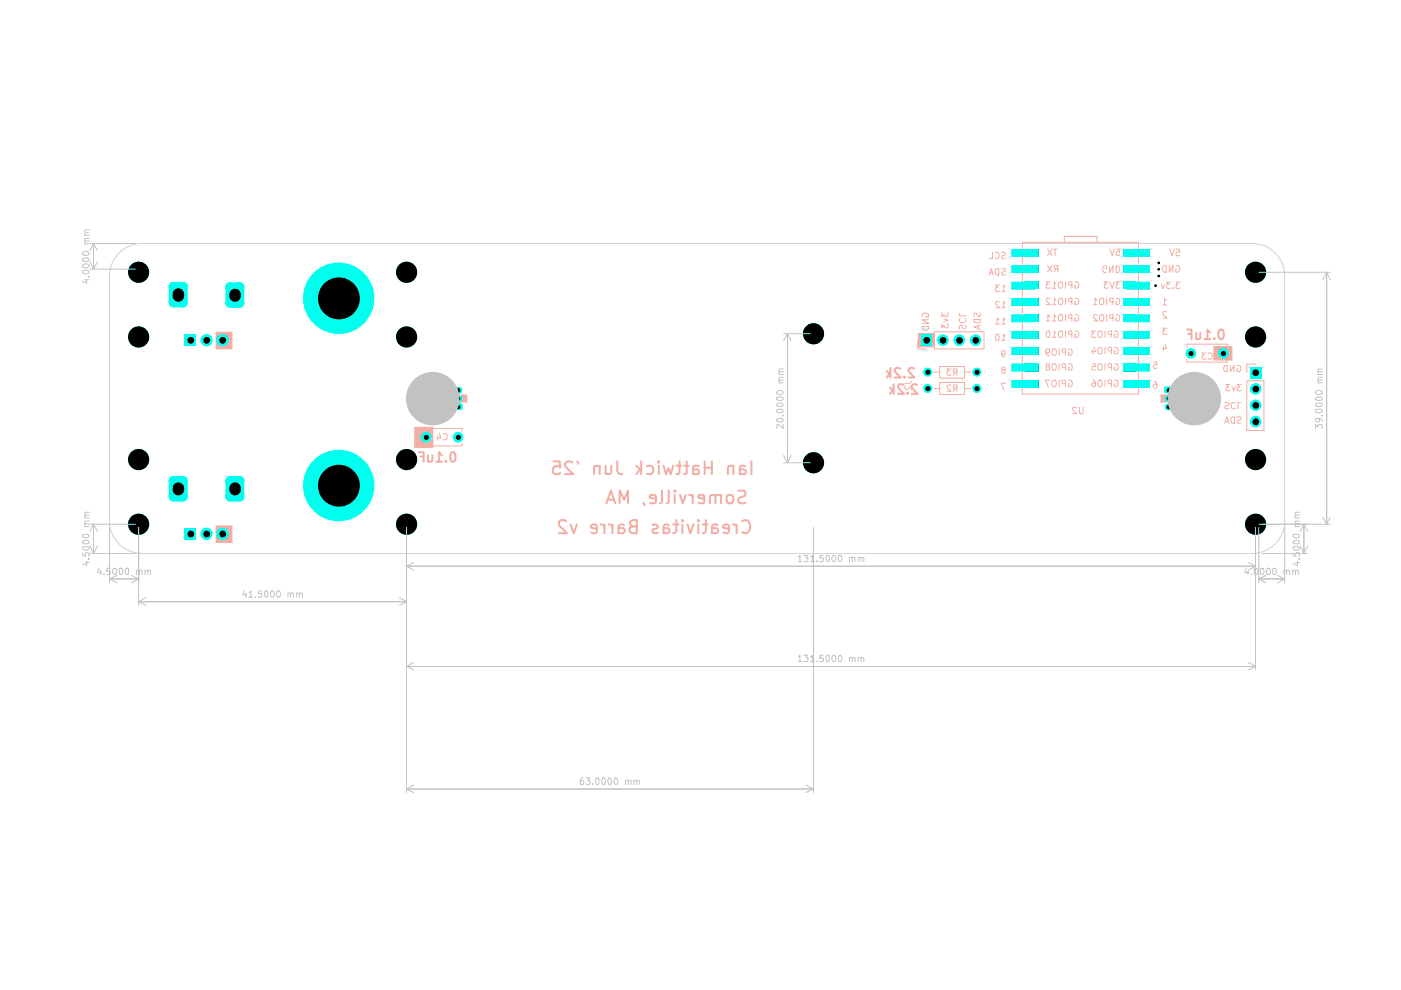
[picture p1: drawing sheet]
<svg xmlns="http://www.w3.org/2000/svg" width="297mm" height="210mm" viewBox="0 0 297 210" stroke-linecap="round" stroke-linejoin="round" font-family="sans-serif">
<g fill="#00c6c4">
<path d="M238.2 63.2h2.7v1.7h-2.7z"/>
<path d="M238.9 63.4h4.7v1.3h-4.7z"/>
</g>
<path d="M238.9 63.4h4.7v1.3h-4.7z" fill="none" stroke="#00c6c4" stroke-width=".25"/>
<g fill="#00c6c4">
<path d="M238.2 52.8h2.7v1.6h-2.7z"/>
<path d="M238.9 52.9h4.7v1.4h-4.7z"/>
</g>
<path d="M238.9 52.9h4.7v1.4h-4.7z" fill="none" stroke="#00c6c4" stroke-width=".25"/>
<g fill="#00c6c4">
<path d="M238.2 56.2h2.7v1.7h-2.7z"/>
<path d="M238.9 56.4h4.7v1.4h-4.7z"/>
</g>
<path d="M238.9 56.4h4.7v1.4h-4.7z" fill="none" stroke="#00c6c4" stroke-width=".25"/>
<g fill="#00c6c4">
<path d="M238.2 59.7h2.7v1.6h-2.7z"/>
<path d="M238.9 59.9h4.7v1.3h-4.7z"/>
</g>
<path d="M238.9 59.9h4.7v1.3h-4.7z" fill="none" stroke="#00c6c4" stroke-width=".25"/>
<g fill="#00c6c4">
<path d="M238.2 66.7h2.7v1.7h-2.7z"/>
<path d="M238.9 66.8h4.7v1.4h-4.7z"/>
</g>
<path d="M238.9 66.8h4.7v1.4h-4.7z" fill="none" stroke="#00c6c4" stroke-width=".25"/>
<g fill="#00c6c4">
<path d="M217.3 66.7h2.8v1.7h-2.8z"/>
<path d="M214.6 66.8h4.7v1.4h-4.7z"/>
</g>
<path d="M214.6 66.8h4.7v1.4h-4.7z" fill="none" stroke="#00c6c4" stroke-width=".25"/>
<g fill="#00c6c4">
<path d="M217.3 63.2h2.8v1.7h-2.8z"/>
<path d="M214.6 63.4h4.7v1.3h-4.7z"/>
</g>
<path d="M214.6 63.4h4.7v1.3h-4.7z" fill="none" stroke="#00c6c4" stroke-width=".25"/>
<g fill="#00c6c4">
<path d="M217.3 59.7h2.8v1.6h-2.8z"/>
<path d="M214.6 59.9h4.7v1.3h-4.7z"/>
</g>
<path d="M214.6 59.9h4.7v1.3h-4.7z" fill="none" stroke="#00c6c4" stroke-width=".25"/>
<g fill="#00c6c4">
<path d="M217.3 56.2h2.8v1.7h-2.8z"/>
<path d="M214.6 56.4h4.7v1.4h-4.7z"/>
</g>
<path d="M214.6 56.4h4.7v1.4h-4.7z" fill="none" stroke="#00c6c4" stroke-width=".25"/>
<g fill="#00c6c4">
<path d="M217.3 52.8h2.8v1.6h-2.8z"/>
<path d="M214.6 52.9h4.7v1.4h-4.7z"/>
</g>
<path d="M214.6 52.9h4.7v1.4h-4.7z" fill="none" stroke="#00c6c4" stroke-width=".25"/>
<g fill="#00c6c4">
<path d="M217.3 70.1h2.8v1.7h-2.8z"/>
<path d="M214.6 70.3h4.7v1.4h-4.7z"/>
</g>
<path d="M214.6 70.3h4.7v1.4h-4.7z" fill="none" stroke="#00c6c4" stroke-width=".25"/>
<g fill="#00c6c4">
<path d="M217.3 80.5h2.8v1.7h-2.8z"/>
<path d="M214.6 80.7h4.7v1.4h-4.7z"/>
</g>
<path d="M214.6 80.7h4.7v1.4h-4.7z" fill="none" stroke="#00c6c4" stroke-width=".25"/>
<g fill="#00c6c4">
<path d="M217.3 77.1h2.8v1.7h-2.8z"/>
<path d="M214.6 77.2h4.7v1.4h-4.7z"/>
</g>
<path d="M214.6 77.2h4.7v1.4h-4.7z" fill="none" stroke="#00c6c4" stroke-width=".25"/>
<g fill="#00c6c4">
<path d="M217.3 73.6h2.8v1.7h-2.8z"/>
<path d="M214.6 73.8h4.7v1.3h-4.7z"/>
</g>
<path d="M214.6 73.8h4.7v1.3h-4.7z" fill="none" stroke="#00c6c4" stroke-width=".25"/>
<g fill="#00c6c4">
<path d="M238.2 77.1h2.7v1.7h-2.7z"/>
<path d="M238.9 77.2h4.7v1.4h-4.7z"/>
</g>
<path d="M238.9 77.2h4.7v1.4h-4.7z" fill="none" stroke="#00c6c4" stroke-width=".25"/>
<g fill="#00c6c4">
<path d="M238.2 70.1h2.7v1.7h-2.7z"/>
<path d="M238.9 70.3h4.7v1.4h-4.7z"/>
</g>
<path d="M238.9 70.3h4.7v1.4h-4.7z" fill="none" stroke="#00c6c4" stroke-width=".25"/>
<g fill="#00c6c4">
<path d="M238.2 73.6h2.7v1.7h-2.7z"/>
<path d="M238.9 73.8h4.7v1.3h-4.7z"/>
</g>
<path d="M238.9 73.8h4.7v1.3h-4.7z" fill="none" stroke="#00c6c4" stroke-width=".25"/>
<g fill="#00c6c4">
<path d="M238.2 80.5h2.7v1.7h-2.7z"/>
<path d="M238.9 80.7h4.7v1.4h-4.7z"/>
</g>
<path d="M238.9 80.7h4.7v1.4h-4.7z" fill="none" stroke="#00c6c4" stroke-width=".25"/>
<path d="M45.9 111.5h3.3v3.5h-3.3z" fill="none" stroke="#f2aea5" stroke-width=".25"/>
<path d="M45.9 111.5h3.3v3.5h-3.3z" fill="#f2aea5"/>
<path d="M45.9 70.5h3.3v3.4h-3.3z" fill="none" stroke="#f2aea5" stroke-width=".25"/>
<path d="M45.9 70.5h3.3v3.4h-3.3z" fill="#f2aea5"/>
<path d="M198 78.9h1.2M89.5 90.8v.6M89.5 94v.6M192 81.9l-.1 .5a.36 .36 0 0 0 .6 .1l.7-.7v.8M193.2 80.8l-.1 .4-1.2 .1M198 82.4h1.2M199.2 81.1v2.5" fill="none" stroke="#f2aea5" stroke-width=".21"/>
<path d="M188 78.7l.8 .7M188.6 79.3l-.6 .7M188.8 78v2M190.9 78.2l-.9-.2-.2 .2-.1 .4 1.3 1.4h-1.3M191.7 79.9v.1M193.8 78.2l-.3-.2h-.5l-.2 .2-.2 .4 1.3 1.4h-1.3M188.7 82.2l.8 .7M189.3 82.7l-.6 .8M189.5 81.5v2M191.6 81.6l-.9-.1-.2 .1-.1 .4 .1 .3 1.2 1.2h-1.3M192.4 83.3v.2M194.5 81.6l-.3-.1h-.5l-.4 .3v.2l1.2 1.5h-1.2" fill="none" stroke="#f2aea5" stroke-width=".42"/>
<path d="M95.8 83.8h3.1v1.4h-3.1z" fill="none" stroke="#f2aea5" stroke-width=".25"/>
<path d="M95.8 83.7h3.1v1.5h-3.1z" fill="#f2aea5"/>
<g fill="none" stroke="#f2aea5" stroke-width=".42">
<path d="M117.3 97.8h1.4l.1 1.4-.4-.4h-.7l-.2 .2a1.02 1.02 0 0 0 0 1.4l.9 .1 .4-.2M121.4 98.1l-.4-.3a1.16 1.16 0 0 0-1.2 .5l.1 .7 1.7 1.5h-1.8M122.4 97.8l.3 .5M127.1 99a.9 .9 0 0 0-1.1-.2v1.7M127.1 98.7v1.8M128.4 98.7v1.8M129.6 98.7v1.5a.71 .71 0 0 1-1.2 .1M130.9 97.8v2a.86 .86 0 0 0 1.1 .7M134.9 98.7l1 1.1M135.7 99.5l-.8 1M135.9 97.8v2.7M137.1 98.8a.97 .97 0 0 1 1.4 .5v.7l-.2 .3a.99 .99 0 0 1-1.2 .1"/>
<path d="M139.7 97.8v.3l-.2-.1 .2-.2v.3M139.7 98.7v1.8M140.7 98.7l.5 1.8 .5-1.2 .5 1.2 .5-1.8M143.4 98.7h1M144.1 97.8v2.4l-.2 .2-.5 .1M145 98.7h1M145.6 97.8v2.4l-.1 .2-.5 .1M147 99.4l.9 .1a.55 .55 0 0 1 .3 .5 .55 .55 0 0 1-.3 .5l-.9-.1M148.1 98.8h-1.1v1.7M149.4 99.2h1.5M149.4 97.8v2.7M150.9 97.8v2.7"/>
<path d="M155.5 99a.74 .74 0 0 0-1-.2l-.2 .4v1.3M155.5 98.7v1.8M156.9 99.4l.9 .1a.55 .55 0 0 1 .3 .5 .55 .55 0 0 1-.3 .5l-.9-.1M158 98.8h-1.1v1.7M159.3 97.8v2.7M120 110.5l-.3-.2h-.7a.73 .73 0 0 0-.4 1.1l1.6 1.7h-1.7M121 111.2l.6 1.9 .7-1.9M126.5 112.1l-1.2-.2 .1-.5 .8-.2 .3 .4v1.3l-.3 .2-.8-.2M127.4 111.2l.5 .2 .3 .3M128.2 111.2v1.9M128.6 106.7l.9-2.7 .9 2.7M128.8 105.9h1.4"/>
<path d="M129.1 111.2l.5 .2 .3 .3M129.9 111.2v1.9M131.1 111.9l1 .1a.56 .56 0 0 1 .4 .5 .56 .56 0 0 1-.4 .6h-.7l-.3-.2M131.4 106.7v-2.7l.9 1.9 .9-1.9v2.7M132.3 111.4l-.2-.2h-.6l-.2 .2-.2 .2v1.5M134.2 111.6l-.5 .1a.8 .8 0 0 0 .3 1.4h1v-2.8h-.8a.68 .68 0 0 0-.6 .6 .68 .68 0 0 0 .6 .7h.8M136.5 106.6l.2 .5M138.4 111.4a.66 .66 0 0 1 1.1 .2 .62 .62 0 0 1-.8 .5l-.3 .1v.7l.3 .2h.5l.3-.2M139.1 105.8l-1.4-.3 .2-.5 .8-.1 .4 .4v1.1l-.2 .2h-1M140.3 104v2.4l-.4 .3M140.7 111.9l.8 .1a.56 .56 0 0 1 .5 .5 .56 .56 0 0 1-.5 .6h-.6l-.2-.2M141.8 104v2.4l-.4 .3"/>
<path d="M141.8 111.4l-.3-.2h-.5l-.2 .2-.1 1.7M142.7 111.2h1.1M143.1 104l.1 .1-.1 .2v-.3v.3M143.1 104.9v1.8M143.4 110.3v2.3l-.4 .5h-.3M144.2 104.9l.6 1.8 .6-1.8M144.7 110.3l.1 .1-.1 .1v-.2v.2M144.7 111.2v1.9M145.8 111.2l.6 1.9 .6-1.9M146.1 104.9a.6 .6 0 0 1 .8 .5M146.9 104.9v1.8M148.1 110.3l.1 .1h-.2l.1-.1v.2"/>
<path d="M148.1 111.2v1.9M149 111.2h1M149.3 105.8l-1.2-.3v-.5l.9-.1 .2 .1 .1 .3-.1 1.3h-1.1M149.7 110.3v2.3l-.5 .5h-.2M150.9 111.9l1 .1a.56 .56 0 0 1 .4 .5 .56 .56 0 0 1-.4 .6h-.7l-.3-.2M151.7 105.3a.67 .67 0 0 0-1.2 0v1.4M152.1 111.4l-.2-.2h-.5l-.3 .2-.2 .2v1.5M152.9 105.2a.73 .73 0 0 0-1.2 .1v1.4M152.9 104.9v1.8M154.1 105.2a.8 .8 0 0 1 1.4 .2v.8a.76 .76 0 0 1-.7 .5 .76 .76 0 0 1-.7-.5zM154.6 112.1l-1.3-.2 .1-.5 .8-.2 .4 .4-.1 1.3-.3 .2-.8-.2M155.4 111.2h.3l.5 .5"/>
<path d="M156.2 111.2v1.9M156.5 104.1a1.04 1.04 0 0 1 1.5 .4l-.2 .7-1 .3a.67 .67 0 0 0-.3 .7 .67 .67 0 0 0 .5 .5l1-.1M157.4 110.5a.93 .93 0 0 1 1.4 .2 1.6 1.6 0 0 1-.7 2.4l-.7-.3"/>
</g>
<path d="M87.9 90.6h3.9v4.3h-3.9z" fill="none" stroke="#f2aea5" stroke-width=".25"/>
<path d="M87.9 90.6h3.9v4.3h-3.9z" fill="#f2aea5"/>
<path d="M88.8 95.9h1v2M89.1 96.8h.7M90.7 96.5v1.4M91.7 96.5v1.1a.59 .59 0 0 1-1 .1M92.5 97.9h1.2M93.7 96.5l-.3-.1-.3-.5v2M94.5 97.7v.2M95.7 96l.2-.1a.46 .46 0 0 1 .6 .4v1.3l-.2 .2-.4 .1a1.49 1.49 0 0 1-.2-1.9z" fill="none" stroke="#f2aea5" stroke-width=".42"/>
<g fill="none" stroke="#f2aea5" stroke-width=".21">
<path d="M209.7 58.3l.5-1.3 .4 1.3M209.8 57.9h.7M210.4 53.5v1.3h-.7M211 53.6a.62 .62 0 0 1 .9 .5 .62 .62 0 0 1-.8 .7l-.1-.1M211.1 57.1l.7-.1v1.3l-.7-.1zM212.4 57.1h.7v.4l-.7 .4 .2 .4 .5-.1M212.4 53.6h.7v.4l-.7 .4 .2 .4h.5M216.8 51.4h24.6v32.2h-24.6zM222.1 56.3l.9 1.3M222.1 52.8l.9 1.4M222.7 59.8h-.9l.5 .5-.5 .1v.6h.9M223 56.3l-.9 1.3"/>
<path d="M223 52.8l-.9 1.4M223.4 52.8h.7M223.7 52.8v1.4M224 57l-.6 .6M224.3 57h-.7l-.2-.3 .1-.3 .8-.1v1.3M224.5 59.9l.2-.1a.46 .46 0 0 1 .6 .4v.5a.47 .47 0 0 1-.5 .4 .47 .47 0 0 1-.4-.4zM225.7 51.4v-1.3h6.9v1.3M225.9 59.8v1.3M227.9 59.8h.4l.4 .3-.1 .8-.3 .2-.4-.1v-.5h.2M234.4 57h.2v-.5a.64 .64 0 0 0-.8 .2 .64 .64 0 0 0 .1 .9 .45 .45 0 0 0 .6 .1M235 59.8h-.9l.5 .5-.5 .2 .1 .5h.8M235.2 56.4v1.4l.8-1.4v1.4"/>
<path d="M235.3 52.8l.5 1.4 .4-1.4M235.3 59.8l.5 1.3 .4-1.3M236.7 52.8h.6l.1 .7-.1-.2-.6 .1v.6l.2 .2h.4l.1-.2M236.7 56.4a.72 .72 0 0 1 .7 .7 .72 .72 0 0 1-.7 .7zM237.5 59.8h-.8l.4 .5-.4 .1v.6h.8M248 52.8l.5 1.5 .4-1.5M249.4 52.8h.6l.1 .7-.7-.1v.7l.2 .2 .5-.2M211.9 60.4h-.8l.4 .5-.4 .2v.6h.8M212.4 61.8h.7M213.1 60.9l-.3-.5v1.4M221.8 74.6l.2 .2 .4-.1 .1-.1-.1-.5h-.6a.97 .97 0 0 0 .4 1.2h.2M221.8 70.4l.4-.2a.82 .82 0 0 1 .2 1.3l-.5-.1z"/>
<path d="M221.8 68.1h.8M222 77.7l-.2 .3v.5h.6a.56 .56 0 0 0 0-.6 .56 .56 0 0 0-.6-.3v-.4l.5-.1 .2 .3-.2 .3M222.6 67.1l-.4-.4v1.4M222.6 63.4l-.2-.2-.5 .1-.1 .5 .9 .8h-.9M223.1 77.4l.3-.3h.2a.97 .97 0 0 1 .2 1.4h-.5a.9 .9 0 0 1-.2-1.1zM223.1 74.2l.3-.2a.46 .46 0 0 1 .6 .4v.5a.47 .47 0 0 1-.5 .5 .47 .47 0 0 1-.5-.5zM223.1 68.1h.8M223.1 64.6h.8M223.1 61.1h.8M223.1 71.5h.8M223.9 67.1l-.4-.4v1.4M223.9 63.7l-.4-.5v1.4"/>
<path d="M223.9 60.2l-.4-.4v1.3M223.9 70.6l-.4-.4v1.3M224.5 66.9l.2-.2a.46 .46 0 0 1 .6 .4l-.2 1h-.5a.99 .99 0 0 1-.1-1.2zM224.5 63.4l.2-.2a.46 .46 0 0 1 .6 .5v.5a.47 .47 0 0 1-.5 .4 .47 .47 0 0 1-.4-.4zM224.5 70.3l.5-.1 .2 .1 .1 .4-.2 .8h-.5a.99 .99 0 0 1-.1-1.2zM224.6 74v1.3M224.6 77.1v1.4M225.9 77.9l-.7-.1v-.6l.7-.1v1.4M225.9 74.7l-.7-.1a.36 .36 0 0 1 .2-.6h.5v1.3M225.9 63.2v1.4M225.9 66.7v1.4M225.9 70.2v1.3"/>
<path d="M226.6 77.2a.7 .7 0 0 1 .8 .4 .7 .7 0 0 1-.3 .9l-.6-.1v-.4h.3M226.6 74.1l.3-.1a.71 .71 0 0 1 .4 .7 .71 .71 0 0 1-.5 .6h-.3v-.6h.3M227.3 67.5h-.5l-.2-.2-.1-.3 .3-.3h.5v1.4M227.3 64h-.5l-.2-.2-.1-.3 .3-.3h.5v1.4M227.3 60.4h-.6l-.2-.4 .3-.2h.5v1.3M227.3 70.9h-.5l-.3-.2v-.3l.3-.2h.5v1.3M227.9 66.8l.4-.1 .4 .3v.7l-.3 .4-.5-.1v-.5h.2M227.9 63.3l.4-.1 .4 .4-.1 .8-.3 .2-.4-.1v-.5h.2M227.9 70.3l.4-.1 .4 .3v.7l-.3 .3-.5-.1v-.5h.2M89.5 90.8h8.5v.6M92.8 92.4v.9M93.1 91.8l.4 1.1h-.9"/>
<path d="M94 92a.63 .63 0 0 1 .8 .6 .63 .63 0 0 1-.8 .6M98 94v.6h-8.5M222.6 80.6h-.9l.6 1.4M223.1 80.8l.3-.2h.2a.89 .89 0 0 1 0 1.4h-.2a.93 .93 0 0 1-.3-1.2zM224.6 80.6v1.4M225.9 81.4l-.7-.1v-.6l.7-.1v1.4M226.6 80.7a.65 .65 0 0 1 .8 .6 .65 .65 0 0 1-.8 .6l-.1-.5h.3"/>
</g>
<path d="M246.2 83.8h3.1v1.4h-3.1z" fill="none" stroke="#f2aea5" stroke-width=".25"/>
<path d="M246.1 83.7h3.2v1.5h-3.2z" fill="#f2aea5"/>
<g fill="none" stroke="#f2aea5" stroke-width=".21">
<path d="M246.5 56.6l.4-.3h.3v1.4h-.3l-.4-.3zM247.9 56.3v1.4l.8-1.4v1.4M248.2 59.8h-.9l.5 .6h-.4l-.1 .5a.6 .6 0 0 0 .9 .2v-.1M249.4 56.4a.65 .65 0 0 1 .7 .6 .65 .65 0 0 1-.7 .6l-.1-.5h.2M250.2 59.8h-.8l.4 .6h-.4v.6l.2 .2 .6-.2M244.6 76.8h.6l.1 .6h-.7l-.1 .5 .3 .2h.3l.2-.1M246.2 60.3l.4 .9 .3-.9M246.6 64.7h.7M246.6 73.5v.9M247 73l.3 .9h-.8M247.3 66.2l-.1-.2-.6 .1v.5l.8 .9h-.8M247.3 63.7l-.4-.4v1.4"/>
<path d="M247.4 69.6h-.8l.4 .5-.4 .1v.6l.2 .1 .6-.1M248.8 61v.2M251.6 76.1v.7M259.6 77.6l.6-.1v1.3a.71 .71 0 0 1-.7-.4 .71 .71 0 0 1 .1-.8zM260.2 73h-8.6v.6M260.9 77.5v1.3l.7-1.3v1.3M262.3 77.5h.4l.4 .3-.1 .8-.3 .2-.4-.1-.1-.5h.3M266.2 77.2h-1.9v1.8M260.8 81.5h-.9l.5 .5a.47 .47 0 0 0-.4 .3 .47 .47 0 0 0 .1 .6l.7-.1M261.2 82l.3 .9 .4-.9M263.2 81.5h-.9l.5 .5a.47 .47 0 0 0-.5 .3 .47 .47 0 0 0 .2 .6l.7-.1M264.3 80.8h3.7"/>
</g>
<path d="M251.7 69.9h.9v2M251.9 70.8h.7M253.6 70.6v1.3M254.5 70.6l-.1 1.2-.5 .1-.3-.2M255.4 71.9h1.2M256.6 70.5l-.3-.1-.3-.5v2M257.4 71.7v.2M258.5 70l.3-.1 .5 .1 .2 1.1a.62 .62 0 0 1-.7 .8l-.3-.2a1.43 1.43 0 0 1 0-1.7z" fill="none" stroke="#f2aea5" stroke-width=".42"/>
<path d="M257.4 73.5h3.8v2.8h-3.8z" fill="none" stroke="#f2aea5" stroke-width=".25"/>
<path d="M257.3 73.5h3.8v2.8h-3.8z" fill="#f2aea5"/>
<g fill="none" stroke="#f2aea5" stroke-width=".21">
<path d="M198.1 70.3h10.5v3.7h-10.5M199.7 66.3v.8l.5-.4 .2 .4h.4l.2-.2v-.5l-.2-.1M199.7 68.7v.8l.5-.5v.2l.2 .3h.4l.2-.3v-.4l-.2-.1M200.1 67.5l.9 .4-.9 .3M203.4 66.4v.6h1.4M203.6 67.5l-.2 .5 .3 .4h.8l.3-.4-.1-.5M204.7 68.9l.1 .6-.2 .3-.4-.1a.58 .58 0 0 0-.6-.7l-.2 .2 .1 .6M206.5 67.7h1.4v.4l-.2 .3h-1l-.2-.2zM207.4 69v.7M207.8 66.4l.1 .5-.3 .2-.4-.2-.1-.5h-.6v.7M207.9 68.9l-1.4 .4 1.4 .5M211.1 68.7h.8"/>
<path d="M211.2 71l.2-.1a.82 .82 0 0 1 .3 1.3l-.5-.1zM211.9 64.1l-.2-.2-.5 .1-.1 .5 .8 .8h-.8M211.9 67.8l-.5-.4v1.3M212.4 74.9l.2 .3 .5-.1v-.6l-.5-.2a1.02 1.02 0 0 0 0 1.4h.4M212.4 65.3h.7M212.4 68.7h.7M212.4 72.2h.7M212.6 78.4l-.2 .2v.5h.6l.1-.5-.7-.3v-.2l.2-.3 .5 .2v.3l-.2 .1M213.1 64.3l-.3-.4v1.4M213.1 67.8l-.3-.4v1.3M213.1 71.3l-.3-.4v1.3M231.6 77.1h.6l.1 .7-.2-.2h-.4a.52 .52 0 0 0 0 .9l.6-.1"/>
<path d="M231.7 74.2v.8M231.8 64.6h.8M231.9 73.6l.4 1h-.9M232.3 70.2h-.8l.4 .5-.4 .2 .1 .5h.7M232.6 66.9l-.2-.2-.5 .1-.1 .5 .9 .8h-.9M232.6 63.7l-.4-.5v1.4M232.8 73.9l.3-.3h.3a.97 .97 0 0 1 .1 1.4h-.5a.9 .9 0 0 1-.2-1.1zM232.8 70.3l.6-.1 .2 .1 .1 .4-.2 .8h-.5a.99 .99 0 0 1-.2-1.2zM233.1 77.1h.3a.97 .97 0 0 1 .1 1.4h-.5a.87 .87 0 0 1 .1-1.4zM233.2 63.4l.2-.2a.46 .46 0 0 1 .6 .5v.5a.47 .47 0 0 1-.4 .4 .47 .47 0 0 1-.5-.4zM233.3 66.8l.1-.1a.46 .46 0 0 1 .6 .4l-.1 1h-.6l-.1-.2a1.02 1.02 0 0 1 .1-1.1zM234.3 70.2v1.3"/>
<path d="M234.3 73.6v1.4M234.3 77.1v1.4M234.6 63.2v1.4M234.6 66.7v1.4M235.6 74.4h-.5l-.2-.2v-.3l.2-.3h.5v1.4M235.6 77.9h-.5l-.2-.3v-.2l.2-.3h.5v1.4M235.6 70.9h-.5l-.2-.2v-.3l.2-.2h.5v1.3M236 67.5l-.7-.1v-.6l.7-.1v1.4M236 64l-.7-.1v-.6l.7-.1v1.4M236.3 73.7a.7 .7 0 0 1 .8 .5 .7 .7 0 0 1-.3 .8l-.6-.1v-.5h.3M236.3 77.2a.7 .7 0 0 1 .8 .4 .7 .7 0 0 1-.3 .9l-.6-.1v-.4h.3M236.3 70.3l.4-.1 .3 .1 .1 .6-.3 .6-.6-.1v-.5h.3"/>
<path d="M236.7 66.8a.59 .59 0 0 1 .7 .2 .59 .59 0 0 1-.1 .7l-.1 .4h-.5l-.1-.6h.2M236.7 63.3a.62 .62 0 0 1 .7 .7 .62 .62 0 0 1-.8 .5v-.5h.2M255.7 74.8h-.8l.4 .5-.4 .3v.3l.2 .3h.4l.2-.2M256.1 74.9l.5-.1 .4 .4-.1 .8-.3 .2-.5-.2M260.2 73v.6M260.2 76.1v.7h-8.6M213.2 81.3h-.9l.6 1.4M228.3 86.4l-.6-.1-.3 .3 .1 .3 .8 .8h-.9M228.9 86.3v1.3l.2 .1h.3l.2-.3v-1.1M231.7 80.6a.58 .58 0 0 1 .6 .6v.5l-.3 .3a.47 .47 0 0 1-.5-.3 .47 .47 0 0 1 .2-.5h.5l.1 .2M232.8 80.8l.3-.2h.3a.89 .89 0 0 1 0 1.4h-.3a.93 .93 0 0 1-.3-1.2zM234.3 80.6v1.4"/>
<path d="M235.6 81.4h-.5l-.2-.3v-.3l.2-.2h.5v1.4M236.3 80.7a.65 .65 0 0 1 .8 .6 .65 .65 0 0 1-.8 .6l-.1-.5h.3M244.7 80.9l.3 .1a.9 .9 0 0 1 0 1.3l-.4-.1-.1-.5 .3-.3 .4 .1 .1 .2M259.7 85.4h.7l.1 .4-.2 .2a.46 .46 0 0 0-.6 .4l.3 .3 .5-.1M259.7 89.7l.4-1.3 .4 1.3M259.8 89.4h.6M261.2 88.5l.5-.1v1.3a.71 .71 0 0 1-.7-.4 .71 .71 0 0 1 .2-.8zM261.9 85.4l-.3-.1a.68 .68 0 0 0-.6 .7 .68 .68 0 0 0 .6 .7l.3-.1M262.3 88.5l.5-.1 .3 .1v.4l-.6 .2-.2 .3 .3 .3 .5-.1M263.1 85.3h-.6v1.4M264.3 80.8v10.5h3.7v-10.5"/>
</g>
<path d="M194.8 70.7h3.3v2.8h-3.3z" fill="none" stroke="#f2aea5" stroke-width=".25"/>
<path d="M194.7 70.7h3.3v2.8h-3.3z" fill="#f2aea5"/>
<g fill="none" stroke="#f2aea5" stroke-width=".21">
<path d="M194.6 72.1v1.9h1.8M195.5 69.2h1.4v.6a.77 .77 0 0 1-.9 .2 .77 .77 0 0 1-.5-.8zM196.4 67v.2h.4l.1-.6a.7 .7 0 0 0-.9-.3 .7 .7 0 0 0-.4 .8M196.9 67.8h-1.4l1.4 .8h-1.4M198.1 70.3v3.7M199.2 77.7h5.3v2.5h-5.3zM201.6 78.2h-.8l.5 .5-.5 .1v.5a.6 .6 0 0 0 .8 .2v-.1M202.5 78.9l-.4 .7M202.9 78.9h-.5a.42 .42 0 0 1-.2-.7h.7v1.4M204.5 78.9h1.3M199.2 81.1h5.3v2.5h-5.3M201.6 81.8l-.1-.1a.47 .47 0 0 0-.7 .3l.8 1h-.8"/>
<path d="M202.5 82.3l-.4 .7M202.9 82.3h-.7v-.6l.7-.1v1.4M204.5 82.4h1.3"/>
</g>
<g fill="#0fe">
<path d="M96.6 85.8h1.1v.8h-1.1z"/>
<circle cx="97.1" cy="92.7" r="1.14"/>
</g>
<path d="M96.6 85.8h1.1v.8h-1.1z" fill="none" stroke="#0fe" stroke-width=".68"/>
<path d="M97 84.5h.3" fill="none" stroke="#0fe" stroke-width="1.4"/>
<circle cx="86.2" cy="71.4" r="2.24" fill="#0fe"/>
<path d="M97 82.7h.3" fill="none" stroke="#0fe" stroke-width="1.4"/>
<g fill="#0fe">
<path d="M39.1 112h2.5v2.5h-2.5z"/>
<path d="M48.8 101.9h2v3.4h-2z"/>
<circle cx="90.4" cy="92.7" r="1.14"/>
<circle cx="29.4" cy="111.2" r="2.24"/>
<circle cx="43.8" cy="113.2" r="1.31"/>
<circle cx="47.2" cy="113.2" r="1.31"/>
</g>
<path d="M48.8 101.9h2v3.4h-2z" fill="none" stroke="#0fe" stroke-width="2"/>
<path d="M36.8 101.9h2v3.4h-2z" fill="#0fe"/>
<path d="M36.8 101.9h2v3.4h-2z" fill="none" stroke="#0fe" stroke-width="2"/>
<g fill="#0fe">
<path d="M36.8 60.8h2v3.4h-2z"/>
<circle cx="29.4" cy="97.4" r="2.24"/>
<circle cx="71.8" cy="102.9" r="7.6"/>
<circle cx="71.8" cy="102.9" r="4.7"/>
<circle cx="86.2" cy="97.4" r="2.24"/>
<circle cx="86.2" cy="111.2" r="2.24"/>
</g>
<path d="M36.8 60.8h2v3.4h-2z" fill="none" stroke="#0fe" stroke-width="2"/>
<g fill="#0fe">
<path d="M39.1 70.9h2.5v2.5h-2.5z"/>
<path d="M48.8 60.9h2v3.3h-2z"/>
<circle cx="29.4" cy="71.4" r="2.24"/>
<circle cx="43.8" cy="72.1" r="1.31"/>
<circle cx="29.4" cy="57.7" r="2.24"/>
<circle cx="47.2" cy="72.1" r="1.31"/>
</g>
<path d="M48.8 60.9h2v3.3h-2z" fill="none" stroke="#0fe" stroke-width="2"/>
<g fill="#0fe">
<path d="M195.3 70.9h2.2v2.4h-2.2z"/>
<path d="M217.3 56.2h2.8v1.6h-2.8z"/>
<path d="M214.6 56.4h4.7v1.3h-4.7z"/>
<circle cx="71.8" cy="63.2" r="4.7"/>
<circle cx="71.8" cy="63.2" r="7.6"/>
<circle cx="86.2" cy="57.7" r="2.24"/>
<circle cx="196.7" cy="78.9" r=".97"/>
<circle cx="172.5" cy="98.1" r="2.24"/>
<circle cx="172.5" cy="70.8" r="2.24"/>
<circle cx="196.7" cy="82.4" r=".97"/>
<circle cx="199.9" cy="72.1" r="1.23"/>
<circle cx="203.4" cy="72.1" r="1.23"/>
<circle cx="206.9" cy="72.1" r="1.23"/>
<circle cx="207.1" cy="78.9" r=".97"/>
<circle cx="207.1" cy="82.4" r=".97"/>
</g>
<path d="M214.6 56.4h4.7v1.4h-4.7z" fill="none" stroke="#0fe" stroke-width=".25"/>
<g fill="#0fe">
<path d="M217.3 66.6h2.8v1.7h-2.8z"/>
<path d="M214.6 66.8h4.7v1.3h-4.7z"/>
</g>
<path d="M214.6 66.8h4.7v1.4h-4.7z" fill="none" stroke="#0fe" stroke-width=".25"/>
<g fill="#0fe">
<path d="M217.3 63.1h2.8v1.7h-2.8z"/>
<path d="M214.6 63.3h4.7v1.4h-4.7z"/>
</g>
<path d="M214.6 63.4h4.7v1.3h-4.7z" fill="none" stroke="#0fe" stroke-width=".25"/>
<g fill="#0fe">
<path d="M217.3 59.7h2.8v1.6h-2.8z"/>
<path d="M214.6 59.8h4.7v1.4h-4.7z"/>
</g>
<path d="M214.6 59.9h4.7v1.3h-4.7z" fill="none" stroke="#0fe" stroke-width=".25"/>
<g fill="#0fe">
<path d="M217.3 52.7h2.8v1.6h-2.8z"/>
<path d="M214.6 52.9h4.7v1.4h-4.7z"/>
</g>
<path d="M214.6 52.9h4.7v1.4h-4.7z" fill="none" stroke="#0fe" stroke-width=".25"/>
<g fill="#0fe">
<path d="M217.3 80.5h2.8v1.7h-2.8z"/>
<path d="M214.6 80.7h4.7v1.3h-4.7z"/>
</g>
<path d="M214.6 80.7h4.7v1.4h-4.7z" fill="none" stroke="#0fe" stroke-width=".25"/>
<g fill="#0fe">
<path d="M217.3 77h2.8v1.7h-2.8z"/>
<path d="M214.6 77.2h4.7v1.4h-4.7z"/>
</g>
<path d="M214.6 77.2h4.7v1.4h-4.7z" fill="none" stroke="#0fe" stroke-width=".25"/>
<g fill="#0fe">
<path d="M217.3 73.6h2.8v1.7h-2.8z"/>
<path d="M214.6 73.7h4.7v1.4h-4.7z"/>
</g>
<path d="M214.6 73.8h4.7v1.3h-4.7z" fill="none" stroke="#0fe" stroke-width=".25"/>
<g fill="#0fe">
<path d="M217.3 70.1h2.8v1.7h-2.8z"/>
<path d="M214.6 70.3h4.7v1.3h-4.7z"/>
</g>
<path d="M214.6 70.3h4.7v1.4h-4.7z" fill="none" stroke="#0fe" stroke-width=".25"/>
<g fill="#0fe">
<path d="M238.2 70.1h2.7v1.7h-2.7z"/>
<path d="M238.9 70.3h4.7v1.3h-4.7z"/>
</g>
<path d="M238.9 70.3h4.7v1.4h-4.7z" fill="none" stroke="#0fe" stroke-width=".25"/>
<g fill="#0fe">
<path d="M238.2 66.6h2.7v1.7h-2.7z"/>
<path d="M238.9 66.8h4.7v1.3h-4.7z"/>
</g>
<path d="M238.9 66.8h4.7v1.4h-4.7z" fill="none" stroke="#0fe" stroke-width=".25"/>
<g fill="#0fe">
<path d="M238.2 73.6h2.7v1.7h-2.7z"/>
<path d="M238.9 73.7h4.7v1.4h-4.7z"/>
<circle cx="252.5" cy="74.9" r="1.14"/>
</g>
<path d="M238.9 73.8h4.7v1.3h-4.7z" fill="none" stroke="#0fe" stroke-width=".25"/>
<path d="M247.2 82.3h1.1v.7h-1.1z" fill="#0fe"/>
<path d="M247.2 82.3h1.1v.7h-1.1z" fill="none" stroke="#0fe" stroke-width=".68"/>
<path d="M247.6 84.5h.4M247.6 86.3h.4" fill="none" stroke="#0fe" stroke-width="1.4"/>
<g fill="#0fe">
<path d="M238.2 77h2.7v1.7h-2.7z"/>
<path d="M238.9 77.2h4.7v1.4h-4.7z"/>
</g>
<path d="M238.9 77.2h4.7v1.4h-4.7z" fill="none" stroke="#0fe" stroke-width=".25"/>
<g fill="#0fe">
<path d="M238.2 80.5h2.7v1.7h-2.7z"/>
<path d="M238.9 80.7h4.7v1.3h-4.7z"/>
</g>
<path d="M238.9 80.7h4.7v1.4h-4.7z" fill="none" stroke="#0fe" stroke-width=".25"/>
<g fill="#0fe">
<path d="M265 77.8h2.4v2.4h-2.4z"/>
<path d="M238.2 63.1h2.7v1.7h-2.7z"/>
<path d="M238.9 63.3h4.7v1.4h-4.7z"/>
<circle cx="266.2" cy="111.2" r="2.24"/>
<circle cx="266.2" cy="97.4" r="2.24"/>
<circle cx="266.2" cy="89.4" r="1.23"/>
<circle cx="266.2" cy="57.7" r="2.24"/>
<circle cx="266.2" cy="71.4" r="2.24"/>
<circle cx="259.3" cy="74.9" r="1.14"/>
<circle cx="266.2" cy="82.5" r="1.23"/>
<circle cx="266.2" cy="85.9" r="1.23"/>
</g>
<path d="M238.9 63.4h4.7v1.3h-4.7z" fill="none" stroke="#0fe" stroke-width=".25"/>
<g fill="#0fe">
<path d="M238.2 52.7h2.7v1.6h-2.7z"/>
<path d="M238.9 52.9h4.7v1.4h-4.7z"/>
</g>
<path d="M238.9 52.9h4.7v1.4h-4.7z" fill="none" stroke="#0fe" stroke-width=".25"/>
<g fill="#0fe">
<path d="M238.2 56.2h2.7v1.6h-2.7z"/>
<path d="M238.9 56.4h4.7v1.3h-4.7z"/>
</g>
<path d="M238.9 56.4h4.7v1.4h-4.7z" fill="none" stroke="#0fe" stroke-width=".25"/>
<g fill="#0fe">
<path d="M238.2 59.7h2.7v1.6h-2.7z"/>
<path d="M238.9 59.8h4.7v1.4h-4.7z"/>
</g>
<path d="M238.9 59.9h4.7v1.3h-4.7z" fill="none" stroke="#0fe" stroke-width=".25"/>
<path d="M25.6 53.3a6.8 6.8 0 0 1 4.5-1.7h235.4a6.9 6.9 0 0 1 6.9 6.9v52a6.9 6.9 0 0 1-6.9 6.8h-235.4a6.9 6.9 0 0 1-6.9-6.8v-52a6.8 6.8 0 0 1 2.4-5.2z" fill="none" stroke="#d0d2cd" stroke-width=".21"/>
<g fill="#000">
<path d="M245.5 56.9h.4v.4h-.4zM245.5 58.3h.4v.5h-.4zM245.5 55.5h.4v.5h-.4zM244.8 60.3h.4v.5h-.4z"/>
<circle cx="29.4" cy="57.7" r="2.24"/>
<circle cx="86.2" cy="57.7" r="2.24"/>
<circle cx="266.2" cy="57.7" r="2.24"/>
<circle cx="29.4" cy="71.4" r="2.24"/>
<circle cx="40.4" cy="72.2" r=".72"/>
<circle cx="43.8" cy="72.2" r=".72"/>
<circle cx="47.2" cy="72.2" r=".72"/>
<circle cx="71.9" cy="63.3" r="4.4"/>
<circle cx="86.2" cy="71.4" r="2.24"/>
<circle cx="172.5" cy="70.8" r="2.24"/>
<circle cx="196.5" cy="72.2" r=".72"/>
<circle cx="196.7" cy="78.9" r=".55"/>
<circle cx="200" cy="72.2" r=".72"/>
<circle cx="203.4" cy="72.2" r=".72"/>
<circle cx="206.9" cy="72.2" r=".72"/>
<circle cx="207.2" cy="78.9" r=".55"/>
<circle cx="252.5" cy="75" r=".55"/>
<circle cx="259.4" cy="75" r=".55"/>
<circle cx="266.2" cy="71.4" r="2.24"/>
<circle cx="266.2" cy="79" r=".72"/>
<circle cx="29.4" cy="97.4" r="2.24"/>
<circle cx="86.2" cy="97.4" r="2.24"/>
<circle cx="90.4" cy="92.7" r=".55"/>
<circle cx="97.2" cy="82.7" r=".47"/>
<circle cx="97.2" cy="84.5" r=".47"/>
<circle cx="97.2" cy="86.3" r=".47"/>
<circle cx="97.2" cy="92.7" r=".55"/>
<circle cx="172.5" cy="98.1" r="2.24"/>
<circle cx="196.7" cy="82.4" r=".55"/>
<circle cx="207.2" cy="82.4" r=".55"/>
<circle cx="247.8" cy="84.5" r=".47"/>
<circle cx="247.8" cy="82.7" r=".47"/>
<circle cx="247.8" cy="86.3" r=".47"/>
<circle cx="266.2" cy="97.4" r="2.24"/>
<circle cx="266.2" cy="82.5" r=".72"/>
<circle cx="266.2" cy="89.4" r=".72"/>
<circle cx="266.2" cy="86" r=".72"/>
<circle cx="29.4" cy="111.2" r="2.24"/>
<circle cx="40.4" cy="113.2" r=".72"/>
<circle cx="43.8" cy="113.2" r=".72"/>
<circle cx="47.2" cy="113.2" r=".72"/>
<circle cx="71.9" cy="103" r="4.4"/>
<circle cx="86.2" cy="111.2" r="2.24"/>
<circle cx="266.2" cy="111.2" r="2.24"/>
</g>
<path d="M37.8 62.3v.5M49.8 62.4v.4M37.8 103.5v.3M49.8 103.5v.3" fill="none" stroke="#000" stroke-width="2.5"/>
<circle cx="253.2" cy="84.5" r="5.5" fill="#c2c2c2"/>
<circle cx="253.2" cy="84.5" r="5.5" fill="none" stroke="#c2c2c2" stroke-width=".25"/>
<g fill="none" stroke="#c2c2c2" stroke-width=".21">
<path d="M266.9 57.7h15.1M281.3 57.7v53.5M281.3 57.7l.7 1.6M281.3 57.7l-.9 1.6M279.4 79.4h.9M280.3 80h-.7l-.2 .2 .2 .4M280.3 78.8h-.8v.6M280.3 78.2h-.7l-.2 .2 .2 .4M278.9 90.8v-.8l.6 .5 .1-.4 .5-.1 .2 .2v.5l-.1 .1M278.9 87l.3-.2h.9l.2 .2a.78 .78 0 0 1-.5 .6 .78 .78 0 0 1-.8-.2zM278.9 85.8a.82 .82 0 0 1 1.4 .1l-.2 .3h-.9zM278.9 83.1a.82 .82 0 0 1 1.4 .2 .82 .82 0 0 1-1.4-.2z"/>
<path d="M279 84.3a.93 .93 0 0 1 1.3 .3 .86 .86 0 0 1-1.4-.1zM279.4 81.2h.9M279.5 88.7l.3 .1v.5l-.3 .2h-.3l-.3-.3 .1-.4 .2-.1a1.19 1.19 0 0 1 1.1 .4v.2M280.2 88.1h.1M280.3 80.6h-.7l-.2 .2 .1 .4M86.2 111.8v56.2M87.7 119.3l-1.5 .7M169.3 118.1l.3-.3v1.3M169.3 119.1h.7M170.4 117.8h.9l-.4 .5h.4v.6l-.3 .2-.6-.2M171.8 118.1l.4-.3v1.3M171.8 119.1h.8"/>
<path d="M172.5 111.8v56.2M173.2 118.9v.2M174.5 117.8h-.7v.5h.7l.1 .6-.3 .2h-.3l-.2-.2M175.3 117.8h.4a.89 .89 0 0 1-.3 1.3 .97 .97 0 0 1-.1-1.3zM176.6 117.8a.68 .68 0 0 1 .7 .6 .68 .68 0 0 1-.6 .7 .91 .91 0 0 1-.1-1.3zM177.9 117.8h.4a.89 .89 0 0 1-.2 1.3 .97 .97 0 0 1-.2-1.3zM180.1 118.3l.3-.1 .3 .1v.8M180.1 118.2v.9M180.7 118.3l.2-.1 .4 .1v.8M182 118.3l.1-.1 .5 .1v.8M182 118.2v.9M182.6 118.3l.1-.1 .4 .1v.8"/>
<path d="M264.7 119.3l1.5 .7M266.2 111.8v30.3M266.9 111.2h15.1M266.9 111.8v11.8M267.6 117.3h9.7M272.4 111.8v11.8M274.2 117.2v.6l.6 .1-.1-.1 .1-.6h.6l.1 .6-.1 .1M274.2 116l1.1-.1 .2 .2a.7 .7 0 0 1-.7 .6 .7 .7 0 0 1-.6-.6zM274.2 114.7a.73 .73 0 0 1 .8-.2 .73 .73 0 0 1 .5 .5l-.2 .3h-.9l-.2-.3zM274.2 113.4a.82 .82 0 0 1 1.3 .3 .78 .78 0 0 1-1.3-.1zM274.6 119.3h.9M274.6 111.7h.9"/>
<path d="M274.6 109.8h.9M275.1 119v.9l-1-.4M275.4 118.5h.1M275.5 111.1h-.8l-.1 .3 .2 .3M275.5 110.5h-.8a.36 .36 0 0 0 .1 .6M275.5 109.2l-.8 .1-.1 .3 .2 .2M275.5 108.6l-.8 .1-.1 .3 .2 .2M275.7 115.7l.8 1.6M276.5 111.2v6.1M276.5 111.2l.8 1.5M276.5 111.2l-.8 1.5M277.3 115.7l-.8 1.6"/>
<path d="M280.4 109.6l.9 1.6M282 109.6l-.7 1.6M86.2 120h180M86.2 120l1.5 .9M169.3 139.3l.3-.4v1.4M170.4 138.9h.9l-.4 .5 .4 .2v.6h-.9M171.8 139.3l.3-.1 .1-.3v1.4M174.5 138.9h-.7v.7l.2-.2h.3l.3 .3-.2 .6-.6-.1M175.3 139l.1-.1a.82 .82 0 0 1 .3 1.4h-.4l-.1-.3-.1-.6zM176.7 138.9a.78 .78 0 0 1 .3 1.4h-.4l-.1-.3a.85 .85 0 0 1 .2-1.1zM177.8 139.1l.3-.2a.82 .82 0 0 1 .2 1.4l-.5-.1zM180.1 139.5l.5-.1 .1 .9"/>
<path d="M180.1 139.4v.9M180.7 139.6l.1-.2h.4l.1 .9M182 139.5l.5-.1 .1 .9M182 139.4v.9M182.6 139.6v-.2h.5v.9M264.3 120.4l-.4 1h.9M264.6 120.9v.9M265.4 121.7v.1M266 120.6l.2-.1a.7 .7 0 0 1 .5 .6 .7 .7 0 0 1-.5 .7l-.2-.2zM266.2 120l-1.5 .9M266.9 122.8h5.5M266.9 122.8l1.5 .8"/>
<path d="M267.3 120.6h.6v1.1h-.6zM268.4 122l-1.5 .8M268.7 120.6l.1-.1a.7 .7 0 0 1 .6 .6 .7 .7 0 0 1-.6 .7l-.3-.5zM269.9 120.6l.3-.1a.74 .74 0 0 1 .4 .6 .74 .74 0 0 1-.4 .7l-.4-.2zM270.9 122l1.5 .8M272.2 121.1l.3-.2 .2 .1 .1 .8M272.2 120.9v.9M272.4 122.8l-1.5 .8M272.8 121.1l.2-.2 .3 .1 .1 .8M274.1 121.1l.1-.2 .4 .1 .1 .8M274.1 120.9v.9M274.7 121.1v-.1a.36 .36 0 0 1 .6 .1v.7"/>
<path d="M86.2 141.3h180M86.2 141.3l1.5 .8M87.7 140.4l-1.5 .9M169.3 140.3h.7M171.8 140.3h.8M173.2 140.2v.1M264.7 140.4l1.5 .9M266.2 141.3l-1.5 .8M86.2 167.3h86.3M86.2 167.3l1.5 .7M87.7 166.4l-1.5 .9M123.6 164.9h-.2l-.4 .4v.9a.45 .45 0 0 0 .7 0 .45 .45 0 0 0-.1-.7h-.5l-.1 .3"/>
<path d="M124.2 164.9h.9l-.5 .6 .5 .1v.6l-.3 .2-.6-.2M125.7 166.2v.2M126.6 164.9l.4 .3v.8l-.2 .4-.5-.4a.89 .89 0 0 1 .3-1.1zM127.9 164.9a.78 .78 0 0 1 .5 .6 .78 .78 0 0 1-.2 .8l-.3 .1-.3-.4v-.8zM129 165l.2-.1a.81 .81 0 0 1 0 1.5 1.01 1.01 0 0 1-.2-1.4zM130.5 164.9a.76 .76 0 0 1 .5 .7 .76 .76 0 0 1-.5 .8l-.3-.4a.89 .89 0 0 1 .3-1.1zM132.6 165.5l.3-.1 .3 .2v.8M132.6 165.4v1M133.2 165.6l.2-.2 .4 .2v.8M134.4 165.5h.6v.9M134.4 165.4v1M135 165.6l.2-.2 .4 .1v.9"/>
<path d="M170.9 166.4l1.6 .9M172.5 167.3l-1.6 .7"/>
</g>
<circle cx="91.7" cy="84.5" r="5.5" fill="#c2c2c2"/>
<circle cx="91.7" cy="84.5" r="5.5" fill="none" stroke="#c2c2c2" stroke-width=".25"/>
<g fill="none" stroke="#c2c2c2" stroke-width=".21">
<path d="M17.5 57.5l.3-.2h.8l.3 .3a.77 .77 0 0 1-1.4 .1zM17.5 56.2l.3-.2a.74 .74 0 0 1 1.1 .5 .71 .71 0 0 1-.8 .4 .71 .71 0 0 1-.6-.7zM17.5 54.8a.89 .89 0 0 1 1.4 .3 .97 .97 0 0 1-1.4 .2zM17.5 53.6l.3-.2a.74 .74 0 0 1 1.1 .4 .71 .71 0 0 1-.8 .4 .71 .71 0 0 1-.6-.6zM18 59.3h.9M18 51.7h.9M18 49.9h.9M18.4 59.2v.8l-.9-.3M18.7 58.7h.2M18.9 51.1h-.8l-.1 .3 .1 .3M18.9 50.5h-.8l-.1 .3 .1 .3M18.9 49.3h-.8l-.1 .2 .1 .4"/>
<path d="M18.9 48.8h-.8l-.1 .1 .1 .4M19.1 57.1h9.6M19.1 51.6h9.6M19.1 55.5l.7 1.6M19.8 51.6v5.5M19.8 51.6l.9 1.6M19.8 51.6l-.7 1.6M20.7 55.5l-.9 1.6M165.1 79.4h.9M166 80h-.7l-.2 .2 .2 .4M166 78.8h-.8v.6M166 78.2h-.7l-.2 .2 .2 .4"/>
<path d="M166.1 70.8h5.7M167 70.8v27.3M167 70.8l.7 1.5M167 70.8l-.9 1.5M164.7 88.9a.89 .89 0 0 1 1.3 .2 .97 .97 0 0 1-1.3 .2zM164.7 86.9l.2-.1h.9l.2 .2a.74 .74 0 0 1-.6 .6 .74 .74 0 0 1-.7-.4zM164.7 85.7l.2-.2a.74 .74 0 0 1 1.1 .4l-.2 .3h-.9l-.2-.2zM164.7 84.3a.89 .89 0 0 1 1.3 .3 .97 .97 0 0 1-1.3 .1zM164.7 83l.2-.1a.74 .74 0 0 1 1.1 .4 .71 .71 0 0 1-.7 .4 .71 .71 0 0 1-.6-.7zM165.1 81.2h.9M165.9 88.1h.1M166 90v.8l-1-.8-.3 .2 .1 .5"/>
<path d="M166 80.6h-.7l-.2 .2 .1 .4M166.1 98.1h5.7M166.1 96.6l.9 1.5M167.7 96.6l-.7 1.5M17.5 117.2v.6l.6 .1v-.7h.7l.1 .6-.2 .1M17.5 116.1l.3-.2h.8l.3 .2a.76 .76 0 0 1-.6 .6 .76 .76 0 0 1-.8-.4zM17.5 114.7a.84 .84 0 0 1 1.4 .3l-.3 .3h-.8l-.3-.2zM17.5 113.4a.89 .89 0 0 1 1.4 .3 .97 .97 0 0 1-1.4 .2zM18 119.3h.9M18 111.7h.9M18 109.8h.9M18.4 119v.9l-.9-.4"/>
<path d="M18.7 118.5h.2M18.9 111.1h-.9v.3l.1 .3M18.9 110.5h-.9v.3l.1 .3M18.9 109.2h-.8l-.1 .2 .1 .4M18.9 108.6h-.8l-.1 .2 .1 .4M19.1 111.2h9.6M19.1 117.3h9.6M19.1 115.7l.7 1.6M19.8 111.2v6.1M19.8 111.2l.9 1.5M19.8 111.2l-.7 1.5M20.7 115.7l-.9 1.6"/>
<path d="M23.2 111.8v11.8M29.4 111.8v16.5M86.2 111.8v16.5M21 120.4l-.3 1h.8M21.4 120.9v.9M22 121.7v.1M23.2 122.8h6.2M23.2 122.8l1.6 .8M23.3 120.5h-.6l-.1 .6 .2-.1 .5 .1v.6h-.7M24.1 120.6l.1-.1a.7 .7 0 0 1 .6 .6 .7 .7 0 0 1-.6 .7l-.3-.5zM24.8 122l-1.6 .8M25.3 120.6l.3-.1a.74 .74 0 0 1 .4 .6 .74 .74 0 0 1-.4 .7l-.3-.1z"/>
<path d="M26.7 120.6l.3-.1 .3 .2v.9l-.3 .2-.3-.1-.2-.4zM27.9 122l1.5 .8M29 121.1v-.1a.36 .36 0 0 1 .6 .1v.7M29 120.9v.9M29.4 127.6h56.8M29.4 127.6l1.5 .7M29.4 122.8l-1.5 .8M29.6 121.1v-.1a.36 .36 0 0 1 .6 .1v.7M30.7 121.1l.3-.2 .3 .1v.8M30.7 120.9v.9M30.9 126.7l-1.5 .9M31.3 121.1l.2-.2 .3 .1 .1 .8"/>
<path d="M51.8 125.2l-.3 .9h.8M52.2 125.7v.9M52.8 125.6l.4-.3v1.3M52.8 126.6h.8M54.2 126.5v.1M55.5 125.3h-.7v.6l.6-.1 .2 .6-.3 .2h-.3l-.2-.1M56.1 125.4l.6-.1a.89 .89 0 0 1-.3 1.3l-.3-.1v-.4zM57.5 125.4l.1-.1a.68 .68 0 0 1 .6 .6 .68 .68 0 0 1-.5 .7 .89 .89 0 0 1-.2-1.2zM58.8 125.4l.5-.1a.89 .89 0 0 1-.3 1.3l-.3-.2zM61.1 125.8l.4-.1 .2 .2v.7M61.1 125.7v.9M61.7 125.9l.1-.2 .4 .2v.7"/>
<path d="M62.9 125.8l.4-.1 .2 .2v.7M62.9 125.7v.9M63.5 125.9l.2-.2 .4 .2v.7M84.7 126.7l1.5 .9M86.2 127.6l-1.5 .7"/>
</g>
</svg>
